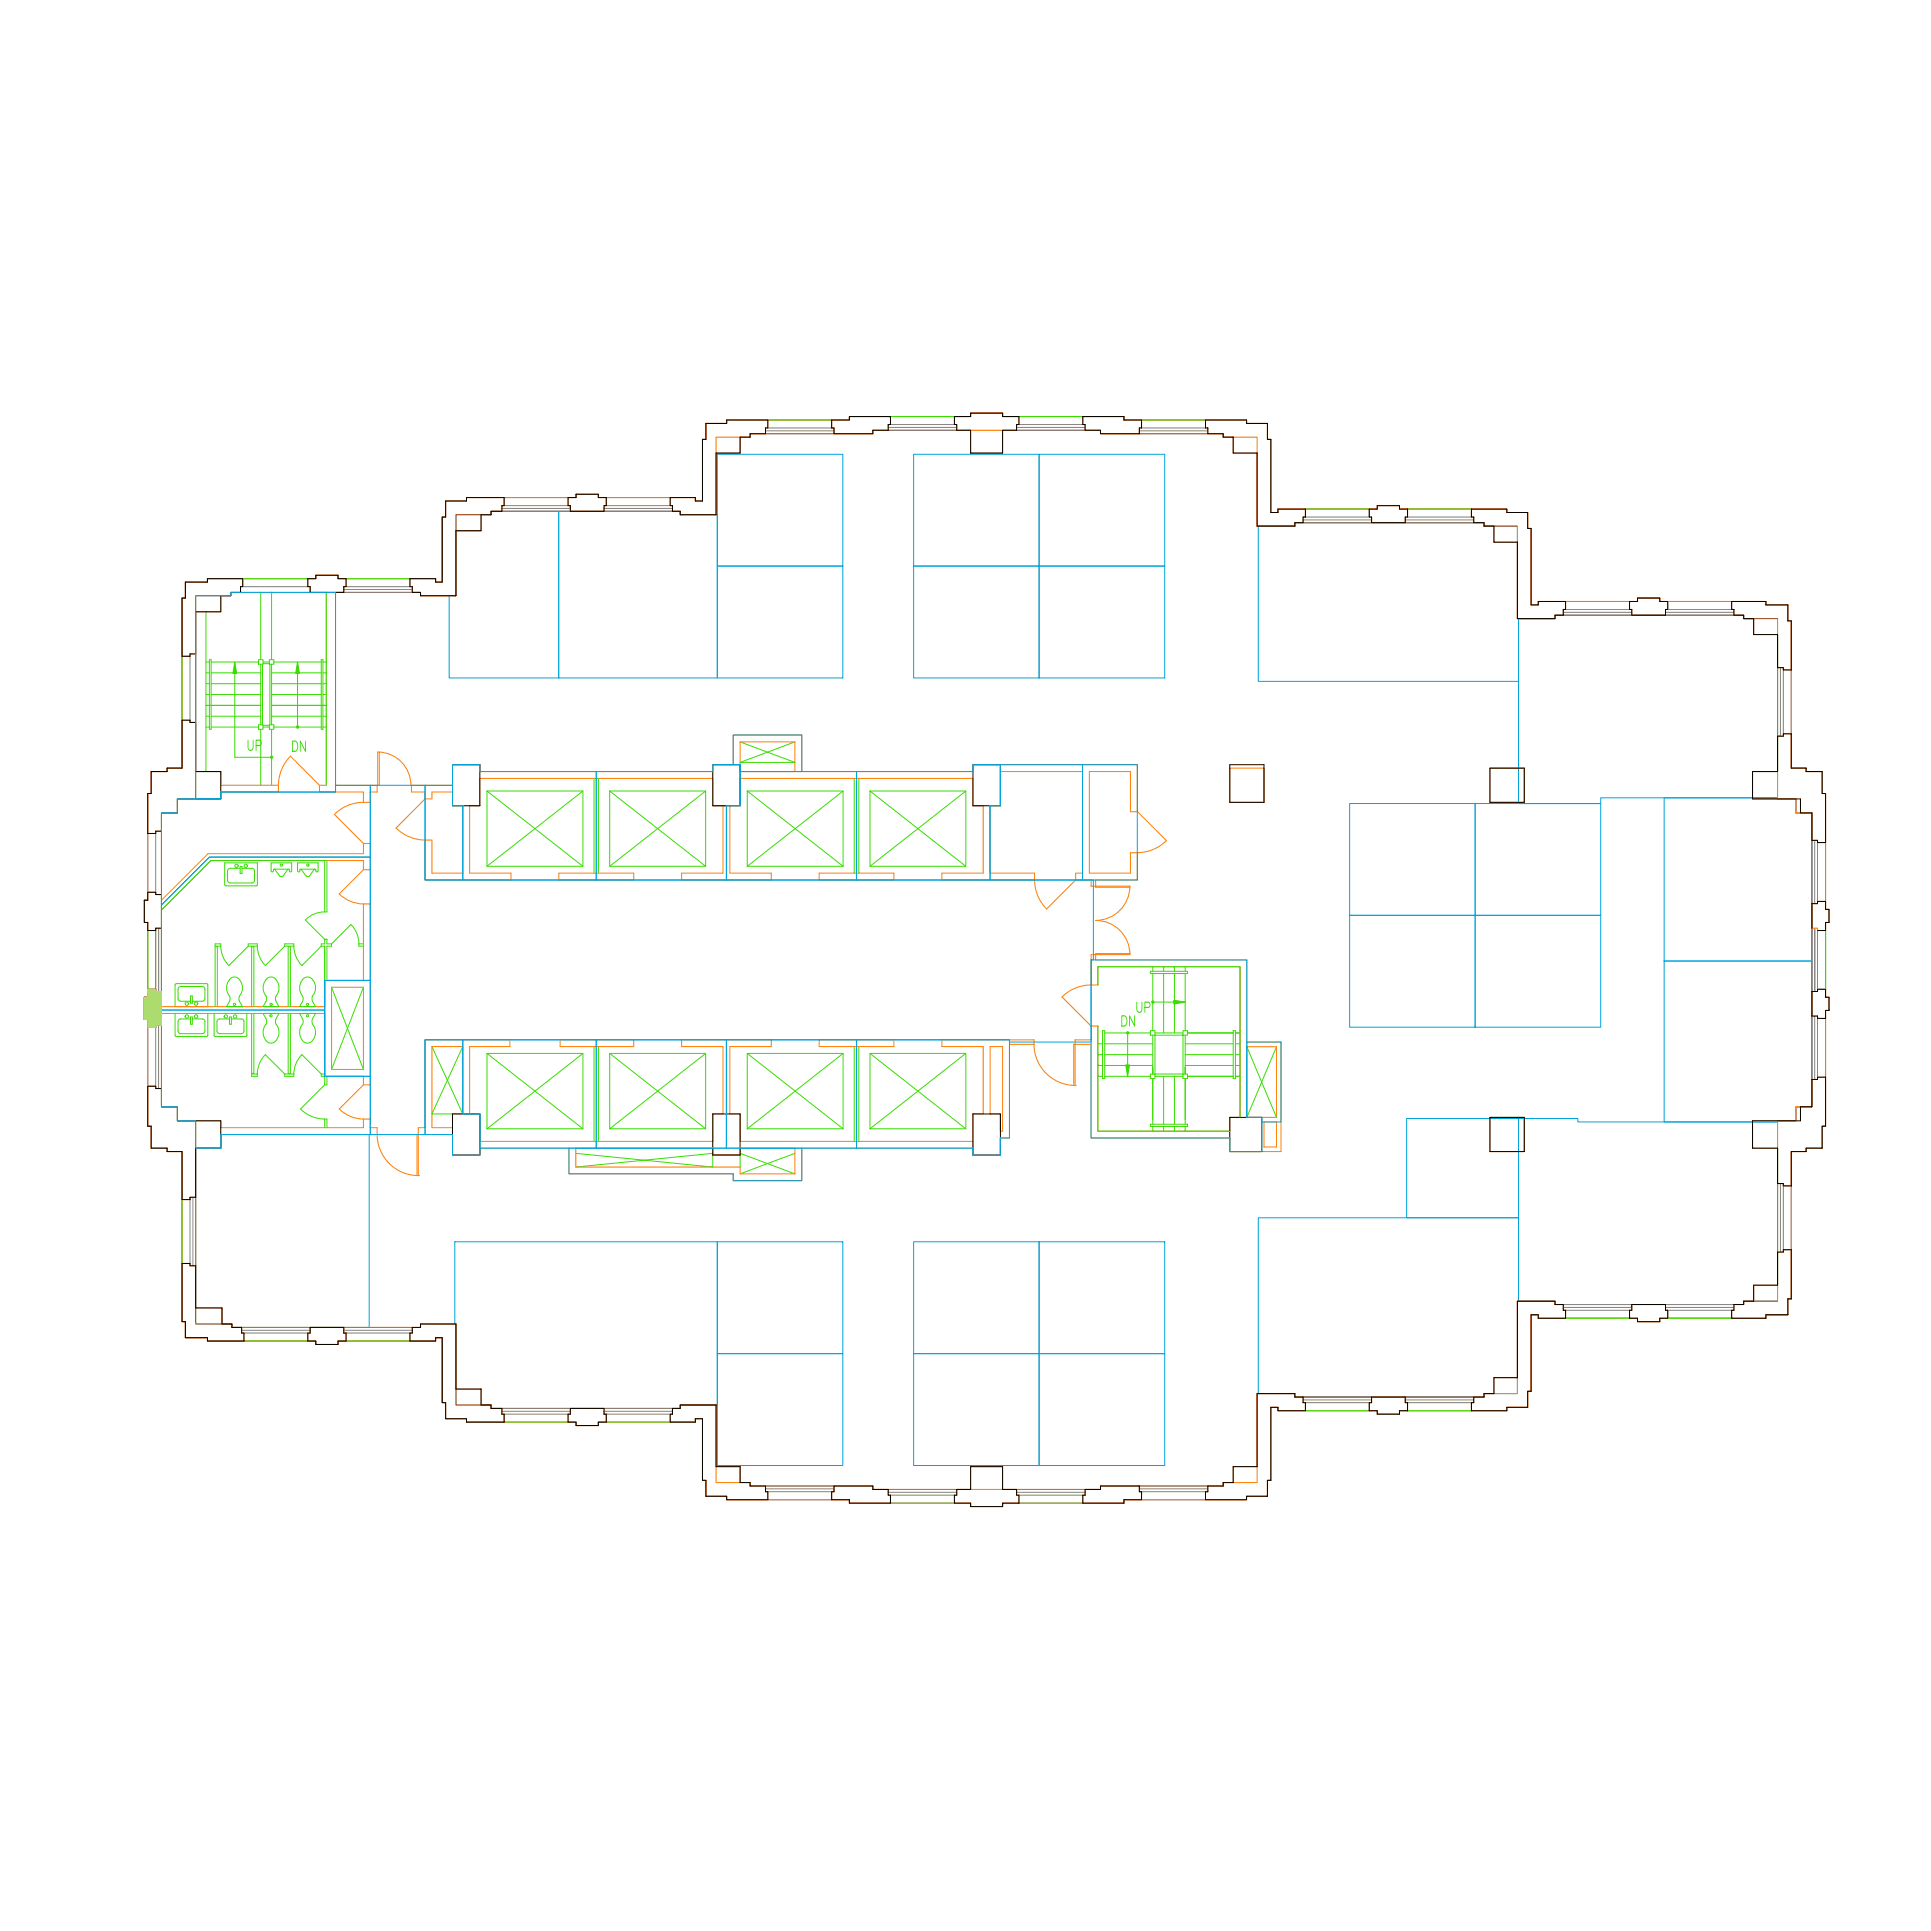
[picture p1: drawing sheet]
<svg xmlns="http://www.w3.org/2000/svg" width="882mm" height="882mm" viewBox="0 0 882 882" stroke-linecap="round" stroke-linejoin="round" font-family="sans-serif">
<defs><g id="words">
<g font-size=".2" fill="#37dd00">
<text x="113" y="343">UP</text>
<text x="133" y="343">DN</text>
<text x="519" y="462">UP</text>
<text x="512" y="469">DN</text>
</g>
</g></defs>
<g fill="none" stroke="#ff7f00" stroke-width=".46">
<path d="M322 193h10v-1h19v3h-1v3h-7v2h-5v7h-11v28h-16v-1h-4v-3h-1v-4h12v2h3v-28h1zM380 192h8v-2h19v4h-1v3h-7v1h-18v-3h-1zM436 190h7v-1h15v1h7v4h-1v3h-6v10h-15v-10h-6v-3h-1zM495 190h18v2h8v3h-1v3h-17v-1h-7v-3h-1zM551 192h18v1h10v8h1v33h4v-1h12v3h-1v3h-4v1h-17v-33h-11v-7h-4v-2h-7v-3h-1zM204 229h9v-2h17v4h-1v3h-5v1h-4v7h-12v30h-16v-1h-4v-3h-1v-4h12v2h3v-30h2zM259 227h4v-1h10v1h4v4h-1v3h-16v-3h-1zM625 233h4v-2h10v2h4v3h-1v3h-16v-3h-1zM672 233h16v1h10v7h1v35h4v-1h12v3h-1v3h-4v2h-17v-35h-11v-8h-4v-1h-5v-3h-1zM85 266h10v-2h16v4h-1v3h-5v1h-4v7h-12v20h-2v1h-4v-27h2zM141 264h3v-1h10v1h4v4h-1v3h-4v88h19v3h-3v4h-3v-4h-20v-3h3v-88h-7v-3h-1zM744 275h4v-2h10v2h4v3h-1v3h-16v-3h-1z"/>
<path d="M791 275h16v1h10v8h1v22h-4v-1h-2v-15h-11v-7h-5v-2h-4v-3h-1zM83 329h4v1h2v22h12v7h26v3h-26v3h-20v6h-7v9h-3v1h-4v-19h2v-10h7v-1h7zM338 339h25v13h-25zM812 336h2v-1h4v16h7v1h7v10h2v23h-4v-1h-2v-13h-8v-6h-20v-13h12zM562 351h15v15h-15zM681 351h15v15h-15zM330 368v31h-19v3h41v-3h-19v-31M255 399h34v3h-34zM374 399h34v3h-34zM472 399v3M473 399h-21v-31h5v-16h37v47h-3v3h7v3h2v-3h19v-13h-3v10h-18v-47h18v19h3v-22h-75v3h-78v-16h-31v13h-9v3h-107v-3h-12v10h-19v3h6v3h3v-3h10v6h4v31h-14v-15h-3v18h39v-3h-18v-31h4v-12h107v12h12v-12h106v12h5v31h-19v3h43M67 408h4v1h3v2l21-21h71v-5h3v12h-3v-4h-70l-22 23v8h-3v1h-4v-4h-1v-10h1z"/>
<path d="M828 413h2v-1h4v3h1v6h-1v4h-4v-1h-2zM498 436h2v2h69v38h16v50h-23v-6h-64v-43h-7v-2h7v-6h3v48h61v-7h4v-68h-65v8h-3zM67 452h4v1h3v7h74v-12h18v-35h3v82h-3v-3h-18v-29h-74v5h-3v1h-4v-3h-1v-11h1zM151 451h15v37h-15zM828 453h2v-1h4v3h1v6h-1v4h-4v-1h-2zM197 478h14v31h-4v6h-10zM256 475h33v3h-33zM374 475h34v3h-34zM430 475h42v2h-11v43h-4v8h-13v-19h5v-31h-19zM452 478h6v39h-1v-8h-5zM569 478h14v32h-14zM67 496h4v1h3v9h7v6h20v3h65v-4h3v4h3v3h-71v6h-12v23h-2v1h-4v-22h-7v-2h-7v-10h-2z"/>
<path d="M577 512h6v12h-6zM681 510h15v16h-15zM800 512h20v-6h8v-13h2v-1h4v22h-2v10h-7v2h-7v16h-4v-1h-2v-17h-12zM263 524h63v4h12v-4h25v12h-25v-3h-75zM444 521h-106v-12h-5v-31h19v-3h-41v3h19v31h-4v12h-107v-12h-4v-31h18v-3h-39v40h-3v3h16v10h12v-4h41v12h75v3h31v-15h78M83 577h4v1h2v19h12v8h5v1h4v3h1v3h-16v-1h-10v-7h-2zM812 572h2v-1h4v22h-1v8h-10v1h-16v-4h1v-2h4v-2h5v-7h11zM693 594h17v2h4v2h1v4h-12v-1h-4v34h-1v8h-10v1h-16v-3h1v-3h5v-2h4v-7h11zM745 596h16v2h1v4h-4v2h-10v-2h-4v-4h1zM142 606h15v3h1v3h-4v2h-10v-2h-3v-3h1zM188 606h4v-1h16v29h12v8h4v1h5v3h1v4h-17v-2h-9v-7h-2v-30h-3v1h-12v-3h1zM574 636h17v2h4v3h1v3h-12v-1h-4v33h-1v7h-10v2h-18v-4h1v-2h7v-2h4v-7h11z"/>
<path d="M626 638h16v3h1v3h-4v2h-10v-2h-4v-3h1zM260 643h16v3h1v4h-4v1h-10v-1h-4v-4h1zM307 643h4v-1h16v28h11v7h5v2h7v2h1v4h-19v-2h-10v-7h-1v-28h-3v2h-12v-4h1zM381 679h18v1h7v3h1v4h-19v-2h-8v-4h1zM443 670h15v10h6v3h1v4h-7v1h-15v-1h-7v-4h1v-3h6zM496 680h7v-1h17v2h1v4h-8v2h-18v-4h1z"/>
</g>
<g fill="none" stroke="#ff7f00" stroke-width=".46">
<path d="M127 359a19 19 0 0 1 6-14l13 14M173 343v16zM173 344a15 15 0 0 1 15 15M166 366a19 19 0 0 0-13 6l13 13M194 365l-13 13a19 19 0 0 0 13 6M519 371l14 13a19 19 0 0 1-14 5M166 397l-11 11a16 16 0 0 0 11 5M473 402a19 19 0 0 0 5 13l13-13M500 405h16h-16zM516 405a16 16 0 0 1-16 15 16 16 0 0 1 16 16M500 436h16h-16zM498 450a19 19 0 0 0-13 5l13 14"/>
<path d="M472 477a19 19 0 0 0 20 19M490 477h.1M490 477h1v19M490 477v19M166 495l-11 12a16 16 0 0 0 11 4M172 518a19 19 0 0 0 20 19M190 518h.1M190 518h1v19M190 518v19"/>
</g>
<g fill="none" stroke="#00a5dd" stroke-width=".46">
<path d="M328 207h57v52h-57zM417 207h58v52h-58zM475 207h57v52h-57zM208 235h16v-1h31v76h-50v-38h3zM255 234h56v1h17v75h-73zM328 259h57v51h-57zM417 259h58v51h-58zM475 259h57v51h-57zM575 240h16v-1h87v1h15l1 71h-119zM89 272h16v-1h48v91h-52v3h-12zM694 283h16v-2h86v2h16v81h-81v3h-37zM335 336h31v16h-28v-3h-3z"/>
<path d="M169 359h25v43h305v36h-1v38h-37v-1h-267v43h-25zM194 359h13v9h4v34h-17zM207 349h12v3h53v50h-61v-34h-4zM272 352h54v-3h12v19h-6v34h-60zM338 352h53v50h-59v-34h6zM391 352h53v-3h13v19h-5v34h-61zM457 349h37v53h-42v-34h5zM494 349h25v53h-25zM74 371h7v-6h20v-3h52v-3h16v32h-73l-22 22zM616 367h58v51h-58zM674 367h57v51h-57zM760 364h52v1h8v6h8v68h-68z"/>
<path d="M74 413l22-22h73v57h-21v13h-74zM616 418h58v51h-58zM674 418h57v51h-57zM498 438h71v72h7v16h-14v-6h-64zM760 439h68v67h-8v6h-8h-52zM148 448h21v44h-21zM74 461h74v31h21v26h-68v6h-12v-12h-8v-6h-7zM194 475h17v34h8v19h-12v-10h-13zM211 475h61v49h-53v-15h-8zM272 475h60v49h-60zM332 475h59v49h-59zM391 475h70v45h-4v8h-13v-4h-53z"/>
<path d="M569 476h16v36h-9v-2h-7zM642 511h52v45h-52zM694 511h27v1h91v82h-16v2h-86v-2h-16zM89 524h12v-6h68v88h-63v-1h-17zM260 524h106v15h-31v-3h-75zM575 556h119l-1 80h-15v2h-87v-2h-16zM208 567h120v75h-17v1h-87v-1h-16zM328 567h57v51h-57zM417 567h58v51h-58zM475 567h57v51h-57zM328 618h57v51h-57zM417 618h58v51h-58z"/>
<path d="M475 618h57v51h-57z"/>
</g>
<path d="M85 266h10v-2h49v-1h10v1h45v2h3v-30h2v-7h9v-2h50v-1h10v1h45v2h3v-28h1v-8h10v-1h56v-2h55v-1h15v1h55v2h56v1h10v8h1v33h4v-1h45v-2h10v2h49v1h10v7h1v35h4v-1h45v-2h10v2h49v1h10v8h1v67h7v1h7v10h2v53h1v6h-1v34h1v6h-1v53h-2v10h-7v2h-7v67h-1v8h-10v1h-49v2h-10v-2h-45v-1h-4v34h-1v8h-10v1h-49v2h-10v-2h-45v-1h-4v33h-1v7h-10v2h-56v2h-55v1h-15v-1h-55v-2h-56v-2h-10v-7h-1v-28h-3v2h-45v1h-10v-1h-50v-2h-9v-7h-2v-30h-3v1h-45v2h-10v-2h-49v-1h-10v-7h-2v-78h-7v-2h-7v-10h-2v-48h-1v-11h1v-34h-1v-10h1v-49h2v-10h7v-1h7v-78h2zM89 272h16v-1h87v1h16v-37h16v-1h87v1h16v-35h16v-2h56v-1h104v1h56v2h15v40h17v-1h87v1h15v43h17v-2h86v2h16v82h8v6h8v135h-8v6h-8v82h-16v2h-86v-2h-17v42h-15v2h-87v-2h-17v41h-15v2h-56v1h-104v-1h-56v-2h-16v-35h-16v1h-87v-1h-16v-37h-16v1h-86v-1h-17v-93h-8v-6h-7v-135h7v-6h8z" fill="none" stroke="#ff3f00" stroke-width=".46"/>
<g fill="none" stroke="#37dd00" stroke-width=".46">
<path d="M103 394h15v10l-15 1zM110 397h-6v5v1h11h1v-6h-5M110 396h1v3h-1zM124 394h9v4h-1v-1h-1l-2 3h-1l-2-3h-1v1h-1zM125 397h7M136 394h9v4h-1v-1l-3 3h-1l-2-3h-1v1h-1zM137 397h7M149 393v23h-1M74 416l22-23h52v23M148 416a12 12 0 0 0-9 4l9 9M98 431h3v1h-3zM101 432l1 5 3 4 8-9"/>
<path d="M113 432v-1h5v1M113 432h5M118 432v5l3 4 9-9M130 432v-1h4v1M130 432h4M134 432l1 5 3 4 9-9M147 432h1v59h-1M148 429v2h-1v1M148 429h1v2h2M151 431l9-9a12 12 0 0 1 4 9M151 431v1h-2v16M164 431v1h2"/>
<path d="M164 431h2M80 449h15v11h-15zM87 457h-4h-1v-6h1h10l1 1-1 5h-1h-4M87 455h1v3h-1zM98 460v-28h1v28M105 447a3 3 0 0 1 4 0 3 3 0 0 1 2 3l-1 3a4 4 0 0 0-1 4l2 3h-8l2-3a4 4 0 0 0-1-4 6 6 0 0 1 1-6zM115 460v-28h1v28M122 447a3 3 0 0 1 4 0 3 3 0 0 1 1 3v3a4 4 0 0 0-1 4l1 3h-7l1-3a4 4 0 0 0 0-4 6 6 0 0 1 1-6zM132 460v-28h1v28M139 447a3 3 0 0 1 3 0 3 3 0 0 1 2 3v3a4 4 0 0 0-1 4l1 3h-7l1-3a4 4 0 0 0-1-4 6 6 0 0 1 2-6zM501 450v-8h65v68M80 463h15v10h-15z"/>
<path d="M87 465l-5 1v6h1h10l1-1-1-5-5-1M87 464h1v4h-1zM98 463h15v10h-15zM105 465l-6 1v6h1h11v-1v-5l-5-1M105 464h1v4h-1zM115 463v27h1v-27M120 463h7l-1 2a4 4 0 0 0 1 4 4 4 0 0 1 0 5 4 4 0 0 1-5 2 6 6 0 0 1 0-9zM132 463v27h1v-27M137 463h7l-1 2a4 4 0 0 0 1 4 4 4 0 0 1 0 5 4 4 0 0 1-5 2 6 6 0 0 1-1-9zM501 469v47M115 491h3v1h-3zM118 491a13 13 0 0 1 3-9l9 9"/>
<path d="M130 491v1h4v-1M130 491h4M134 491a13 13 0 0 1 4-9l9 9M147 491v1h1v3M148 495l-11 12a16 16 0 0 0 11 4M149 492v3h-1M148 511v4M148 511h1v4M502 517h60"/>
<circle cx="108" cy="395" r=".8"/>
<circle cx="112" cy="395" r=".8"/>
<circle cx="129" cy="395" r=".5"/>
<circle cx="141" cy="395" r=".5"/>
<circle cx="85" cy="458" r=".8"/>
<circle cx="90" cy="458" r=".8"/>
<circle cx="107" cy="459" r=".5"/>
<circle cx="124" cy="459" r=".5"/>
<circle cx="140" cy="459" r=".5"/>
<circle cx="85" cy="464" r=".8"/>
<circle cx="90" cy="464" r=".8"/>
<circle cx="103" cy="464" r=".8"/>
<circle cx="107" cy="464" r=".8"/>
<circle cx="124" cy="464" r=".5"/>
<circle cx="140" cy="464" r=".5"/>
</g>
<g fill="none" stroke="#37dd00" stroke-width=".46">
<path d="M338 339l25 9h-25l25-9M271 356v43M273 356v43M390 356v43M392 356v43M151 451l15 37M166 451l-15 37M197 478l14 31M211 478l-14 31h10M271 478v43M273 478v43M390 478v43"/>
<path d="M392 478v43M569 478l14 32M583 478l-14 32M263 527l63 6v-5M326 527l-63 6M338 527l25 9M338 528v5M363 527l-25 9"/>
</g>
<g fill="none" stroke="#37dd00" stroke-width=".46">
<path d="M222 361h44v35h-44zM222 361l44 35M266 361l-44 35M278 361h44v35h-44zM278 361l44 35M322 361l-44 35M341 361h44v35h-44zM341 361l44 35M385 361l-44 35M397 361h44v35h-44zM397 361l44 35M441 361l-44 35"/>
<path d="M222 481h44v35h-44zM222 481l44 35M266 481l-44 35M278 481h44v35h-44zM278 481l44 35M322 481l-44 35M341 481h44v35h-44zM341 481l44 35M385 481l-44 35M397 481h44v35h-44zM397 481l44 35M441 481l-44 35"/>
</g>
<g fill="none" stroke="#808080" stroke-width=".46">
<path d="M350 197h31M350 198h31M351 195h29M406 195h31M406 197h31M407 194h29M464 195h32M464 197h32M465 194h30M520 197h32M520 198h32M521 195h30"/>
<path d="M229 232h31M229 234h31M230 231h29M276 232h31M276 234h31M277 231h29M595 237h31M595 239h31M596 236h29M642 237h31M642 239h31M643 236h29"/>
<path d="M110 271h32M111 268h30M157 271h31M157 269h31M158 268h29M714 280h31M715 278h29M761 280h31M762 278h29M87 300v29M89 299v31M714 281h31"/>
<path d="M761 281h31M812 305v31M813 305v31M814 306v29M74 380v29M71 381v27M828 384v29M829 384v29M830 385v27M71 425v27M72 424v29M74 424v29"/>
<path d="M828 424v29M829 424v29M830 425v27M71 469v27M72 468v29M74 468v29M828 464v29M829 464v29M830 465v27M87 548v29M88 547v31M89 547v31"/>
<path d="M812 541v31M813 541v31M814 542v29M714 597h31M714 596h31M715 598h29M761 597h31M761 596h31M762 598h29M110 608h32M110 606h32M111 609h30"/>
<path d="M157 608h31M157 606h31M158 609h29M595 639h31M595 638h31M642 639h31M642 638h31M229 645h31M229 643h31M230 646h29M276 645h31M276 643h31"/>
<path d="M277 646h29M596 641h29M643 641h29M350 679h31M520 679h32M350 680h31M351 681h29M406 682h31M406 680h31M407 683h29M464 682h32M464 680h32"/>
<path d="M465 683h30M520 680h32M521 681h30"/>
</g>
<g fill="none" stroke="#37dd00" stroke-width=".46">
<path d="M351 192h29M407 190h29M465 190h30M521 192h30M230 227h29M277 227h29M596 233h29M643 233h29M94 279v73M111 264h30M158 264h29M715 275h29"/>
<path d="M762 275h29M83 300v29M818 306v29M67 381v27M834 385v27M67 425v27M834 425v27M67 469v27M834 465v27M83 548v29M818 542v29M111 612h30"/>
<path d="M158 612h29M715 602h29M762 602h29M230 650h29M277 650h29M596 644h29M643 644h29M351 685h29M407 687h29M465 687h30M521 685h30"/>
</g>
<g fill="none" stroke="#37dd00" stroke-width=".46">
<path d="M119 271v30M124 271v30M149 271v88M94 302h2M94 307h2M94 312h2M94 317h2M96 301v32zM96 302h22M96 307h23M96 312h23M96 317h23"/>
<path d="M107 308v38h17M118 301h2v2h-2zM119 303v28M120 303v28M120 302h3M120 303h3M123 301h2v2h-2zM123 303v28M124 303v28M124 307h23M124 312h23M124 317h23"/>
<path d="M125 302h22M136 308v24M147 301v32zM147 302h2M147 307h2M147 312h2M147 317h2M94 322h25M94 327h2M94 332h2M96 327h23M96 332h22"/>
<path d="M118 331h2v2h-2zM119 333v26M120 332h3M120 331h3M123 331h2v2h-2zM124 333v26M124 322h25M124 327h23M125 332h22M147 327h2M147 332h2M525 444h17v1h-17z"/>
<path d="M526 442v2M526 445v26M526 458h10M531 442v2M531 445v27M536 442v2M536 445v27M541 442v2M541 445v26M501 477h3M504 471h1v22h-1zM505 472h20"/>
<path d="M505 477h21M515 472v14M525 471h3v2h-3zM526 473v18M528 472h12M528 473h12v18h-12zM540 471h2v2h-2zM541 473v18M541 477h22M542 472h21M563 471h1v22h-1zM564 472h2"/>
<path d="M564 477h2M501 492h3M501 482h3M501 487h3M505 492h20M505 482h21M505 487h21M525 491h3v2h-3zM526 493v20M528 492h12M531 492v21M536 492v21"/>
<path d="M540 491h2v2h-2zM541 493v20M541 482h22M541 487h22M542 492h21M564 492h2M564 482h2M564 487h2M525 513h17v1h-17zM526 514v3M531 514v3M536 514v3"/>
<path d="M541 514v3"/>
</g>
<g fill="none" stroke="#37dd00" stroke-width=".78" stroke-linecap="butt">
<circle cx="136" cy="332" r=".4"/>
<circle cx="124" cy="346" r=".4"/>
<circle cx="526" cy="458" r=".4"/>
<circle cx="515" cy="472" r=".4"/>
</g>
<g fill="#37dd00" stroke="#37dd00" stroke-width=".46">
<path d="M107 302l1 6h-2z"/>
<path d="M136 302l1 6h-2z"/>
<path d="M514 486h2l-1 6z"/>
<path d="M536 457l5 1-5 1z"/>
</g>
<g fill="none" stroke="#000" stroke-width=".46">
<path d="M322 193h10v-1h19v3h-1v3h-7v2h-5v7h-11v28h-16v-1h-4v-3h-1v-4h12v2h3v-28h1zM380 192h8v-2h19v4h-1v3h-7v1h-18v-3h-1zM436 190h7v-1h15v1h7v4h-1v3h-6v10h-15v-10h-6v-3h-1zM495 190h18v2h8v3h-1v3h-17v-1h-7v-3h-1zM551 192h18v1h10v8h1v33h4v-1h12v3h-1v3h-4v1h-17v-33h-11v-7h-4v-2h-7v-3h-1zM204 229h9v-2h17v4h-1v3h-5v1h-4v7h-12v30h-16v-1h-4v-3h-1v-4h12v2h3v-30h2zM259 227h4v-1h10v1h4v4h-1v3h-16v-3h-1zM625 233h4v-2h10v2h4v3h-1v3h-16v-3h-1zM672 233h16v1h10v7h1v35h4v-1h12v3h-1v3h-4v2h-17v-35h-11v-8h-4v-1h-5v-3h-1zM85 266h10v-2h16v4h-1v3h-5v1h-4v7h-12v20h-2v1h-4v-27h2zM141 264h3v-1h10v1h4v4h-1v3h-15v-3h-1zM744 275h4v-2h10v2h4v3h-1v3h-16v-3h-1z"/>
<path d="M791 275h16v1h10v8h1v22h-4v-1h-2v-15h-11v-7h-5v-2h-4v-3h-1zM83 329h4v1h2v22h12v13h-20v6h-7v9h-3v1h-4v-19h2v-10h7v-1h7zM812 336h2v-1h4v16h7v1h7v10h2v23h-4v-1h-2v-13h-6v-6h-22v-13h12zM207 349h12v19h-12zM326 349h12v19h-12zM444 349h13v19h-13zM562 349h15v17h-15zM681 351h15v15h-15zM67 408h4v1h3v15h-3v1h-4v-4h-1v-10h1zM828 424v-11h2v-1h4v3h1v6h-1v4h-4M67 452h4v1h3v15h-3v1h-4v-3h-1v-11h1zM828 453h2v-1h4v3h1v6h-1v4h-4v-1h-2z"/>
<path d="M67 496h4v1h3v9h7v6h20v12h-12v23h-2v1h-4v-22h-7v-2h-7v-10h-2zM207 509h12v19h-12zM326 509h12v19h-12zM444 509h13v19h-13zM562 510h14v16h-14zM681 510h15v16h-15zM800 512h22v-6h6v-13h2v-1h4v22h-2v10h-7v2h-7v16h-4v-1h-2v-17h-12zM83 577h4v1h2v19h12v8h5v1h4v3h1v3h-16v-1h-10v-7h-2zM812 572h2v-1h4v22h-1v8h-10v1h-16v-4h1v-2h4v-2h5v-7h11zM693 594h17v2h4v2h1v4h-12v-1h-4v34h-1v8h-10v1h-16v-3h1v-3h5v-2h4v-7h11zM745 596h16v2h1v4h-4v2h-10v-2h-4v-4h1zM142 606h15v3h1v3h-4v2h-10v-2h-3v-3h1z"/>
<path d="M188 606h4v-1h16v29h12v8h4v1h5v3h1v4h-17v-2h-9v-7h-2v-30h-3v1h-12v-3h1zM574 636h17v2h4v3h1v3h-12v-1h-4v33h-1v7h-10v2h-18v-4h1v-2h7v-2h4v-7h11zM626 638h16v3h1v3h-4v2h-10v-2h-4v-3h1zM260 643h16v3h1v4h-4v1h-10v-1h-4v-4h1zM307 643h4v-1h16v28h11v7h5v2h7v2h1v4h-19v-2h-10v-7h-1v-28h-3v2h-12v-4h1zM381 679h18v1h7v3h1v4h-19v-2h-8v-4h1zM443 670h15v10h6v3h1v4h-7v1h-15v-1h-7v-4h1v-3h6zM496 680h7v-1h17v2h1v4h-8v2h-18v-4h1z"/>
</g>
<g fill="#c1dd6e" stroke="#c1dd6e" stroke-width=".46">
<path d="M66 455l1 11h-1z"/>
<path d="M66 455h1v11z"/>
<path d="M67 452l4 17h-4z"/>
<path d="M67 452h4v17z"/>
<path d="M71 453l3 15h-3z"/>
<path d="M71 453h3v15z"/>
</g>
<use href="#words"/>
</svg>
